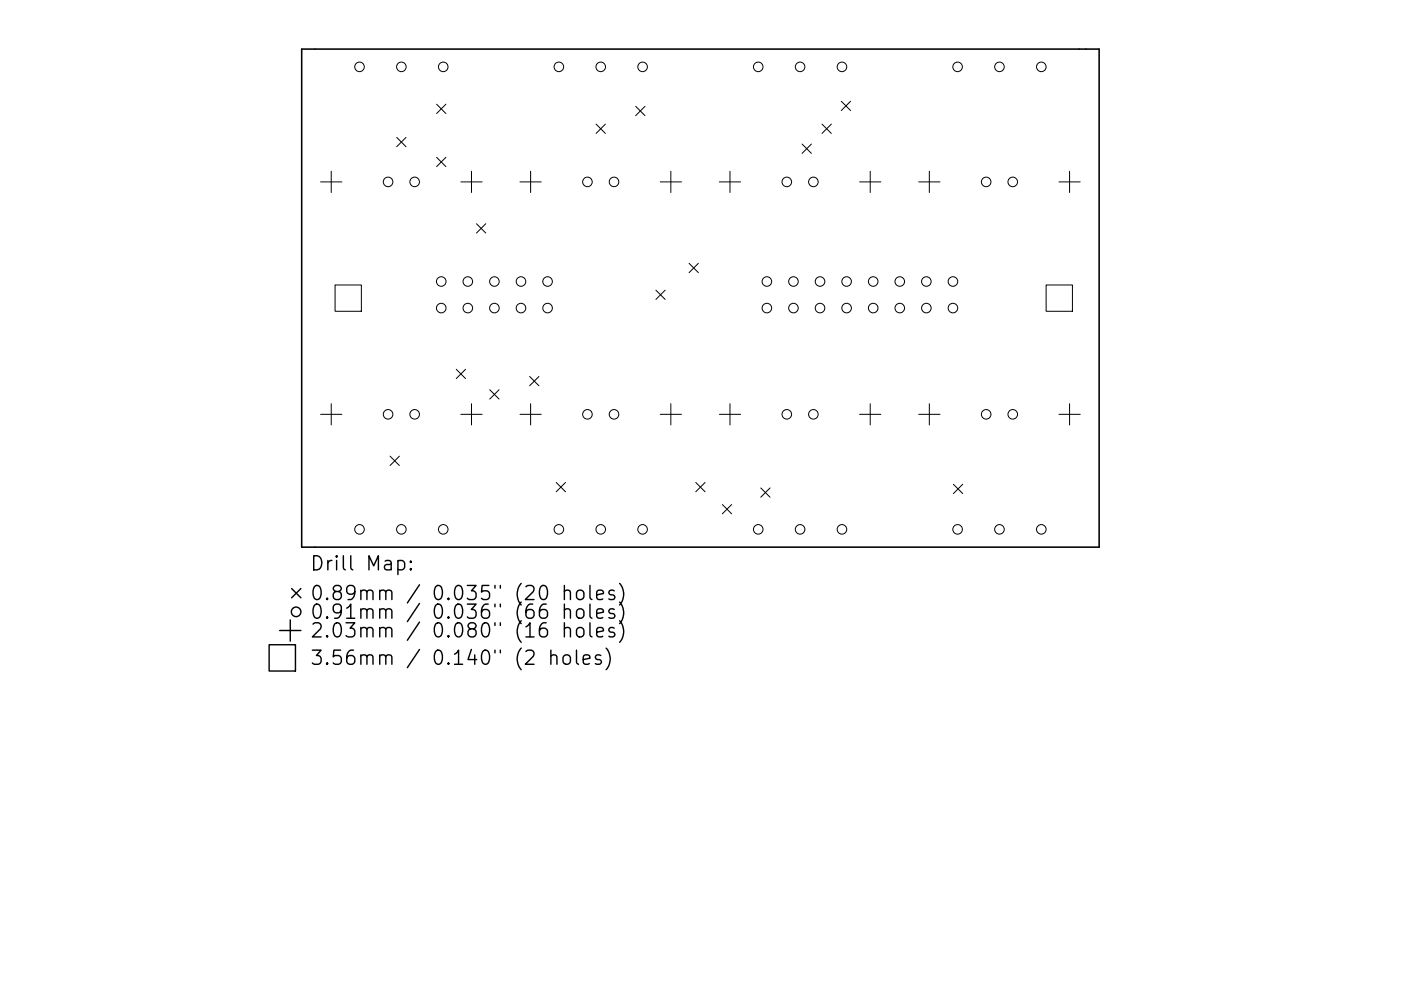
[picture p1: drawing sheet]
<svg xmlns="http://www.w3.org/2000/svg" width="297mm" height="210mm" viewBox="0 0 297 210" stroke-linecap="round" stroke-linejoin="round" font-family="sans-serif">
<defs><g id="words">
<g font-size="4.2">
<text x="65.8" y="121.1">Drill Map:</text>
<text x="65.8" y="127.4">0.89mm / 0.035&quot; (20 holes)</text>
<text x="65.8" y="131.3">0.91mm / 0.036&quot; (66 holes)</text>
<text x="65.8" y="135.3">2.03mm / 0.080&quot; (16 holes)</text>
<text x="65.8" y="141.1">3.56mm / 0.140&quot; (2 holes)</text>
</g>
</g></defs>
<path d="M64 10.4h169v105.7h-169z" fill="none" stroke="#000" stroke-width=".33"/>
<g fill="none" stroke="#000" stroke-width=".21">
<path d="M68 38.6h4.5M70.2 36.3v4.5M84.1 29.2l2 1.9M86.1 29.2l-2 1.9M92.6 22.1l1.9 2M92.6 33.4l1.9 2M94.5 22.1l-1.9 2M94.5 33.4l-1.9 2M97.7 38.6h4.5M100 36.3v4.5M110.2 38.6h4.6M112.5 36.3v4.5"/>
<path d="M126.4 26.3l2 2M128.4 26.3l-2 2M134.8 22.6l1.9 1.9M136.7 22.6l-1.9 1.9M140 38.6h4.5M142.2 36.3v4.5M152.5 38.6h4.5M154.8 36.3v4.5M170.1 30.6l1.9 1.9M172 30.6l-1.9 1.9M174.3 26.3l2 2M176.3 26.3l-2 2"/>
<path d="M178.4 21.5l1.9 2M180.3 21.5l-1.9 2M182.2 38.6h4.6M184.5 36.3v4.5M194.8 38.6h4.5M197 36.3v4.5M224.5 38.6h4.5M226.8 36.3v4.5M101 47.5l2 1.9M103 47.5l-2 1.9M146.1 55.9l2 1.9M148.1 55.9l-2 1.9"/>
<path d="M71 60.5h5.6v5.5h-5.6zM96.7 78.4l2 1.9M98.7 78.4l-2 1.9M112.3 79.9l2 1.9M114.3 79.9l-2 1.9M139.1 61.6l1.9 1.9M141 61.6l-1.9 1.9M221.8 60.5h5.6v5.5h-5.6zM68 87.9h4.5M70.2 85.7v4.5M82.7 96.8l2 2M84.7 96.8l-2 2"/>
<path d="M97.7 87.9h4.5M100 85.7v4.5M103.8 82.7l2 2M105.8 82.7l-2 2M110.2 87.9h4.6M112.5 85.7v4.5M140 87.9h4.5M142.2 85.7v4.5M152.5 87.9h4.5M154.8 85.7v4.5M182.2 87.9h4.6M184.5 85.7v4.5"/>
<path d="M194.8 87.9h4.5M197 85.7v4.5M224.5 87.9h4.5M226.8 85.7v4.5M117.9 102.4l2 1.9M119.9 102.4l-2 1.9M147.5 102.4l2 1.9M149.5 102.4l-2 1.9M153.2 107l1.9 2M155.1 107l-1.9 2M161.3 103.5l2 2M163.3 103.5l-2 2"/>
<path d="M202.1 102.7l2 2M204.1 102.7l-2 2"/>
<circle cx="76.2" cy="14.2" r="1.01"/>
<circle cx="85.1" cy="14.2" r="1.01"/>
<circle cx="94" cy="14.2" r="1.01"/>
<circle cx="118.5" cy="14.2" r="1.01"/>
<circle cx="127.4" cy="14.2" r="1.01"/>
<circle cx="136.2" cy="14.2" r="1.01"/>
<circle cx="160.8" cy="14.2" r="1.01"/>
<circle cx="169.6" cy="14.2" r="1.01"/>
<circle cx="178.5" cy="14.2" r="1.01"/>
<circle cx="203" cy="14.2" r="1.01"/>
<circle cx="211.9" cy="14.2" r="1.01"/>
<circle cx="220.8" cy="14.2" r="1.01"/>
<circle cx="82.3" cy="38.6" r="1.01"/>
<circle cx="87.9" cy="38.6" r="1.01"/>
<circle cx="124.5" cy="38.6" r="1.01"/>
<circle cx="130.2" cy="38.6" r="1.01"/>
<circle cx="166.8" cy="38.6" r="1.01"/>
<circle cx="172.5" cy="38.6" r="1.01"/>
<circle cx="209.1" cy="38.6" r="1.01"/>
<circle cx="214.7" cy="38.6" r="1.01"/>
<circle cx="93.6" cy="59.7" r="1.01"/>
<circle cx="99.2" cy="59.7" r="1.01"/>
<circle cx="104.8" cy="59.7" r="1.01"/>
<circle cx="110.5" cy="59.7" r="1.01"/>
<circle cx="116.1" cy="59.7" r="1.01"/>
<circle cx="162.6" cy="59.7" r="1.01"/>
<circle cx="168.2" cy="59.7" r="1.01"/>
<circle cx="173.9" cy="59.7" r="1.01"/>
<circle cx="179.5" cy="59.7" r="1.01"/>
<circle cx="185.1" cy="59.7" r="1.01"/>
<circle cx="190.8" cy="59.7" r="1.01"/>
<circle cx="196.4" cy="59.7" r="1.01"/>
<circle cx="202" cy="59.7" r="1.01"/>
<circle cx="93.6" cy="65.4" r="1.01"/>
<circle cx="99.2" cy="65.4" r="1.01"/>
<circle cx="104.8" cy="65.4" r="1.01"/>
<circle cx="110.5" cy="65.4" r="1.01"/>
<circle cx="116.1" cy="65.4" r="1.01"/>
<circle cx="162.6" cy="65.4" r="1.01"/>
<circle cx="168.2" cy="65.4" r="1.01"/>
<circle cx="173.9" cy="65.4" r="1.01"/>
<circle cx="179.5" cy="65.4" r="1.01"/>
<circle cx="185.1" cy="65.4" r="1.01"/>
<circle cx="190.8" cy="65.4" r="1.01"/>
<circle cx="196.4" cy="65.4" r="1.01"/>
<circle cx="202" cy="65.4" r="1.01"/>
<circle cx="82.3" cy="87.9" r="1.01"/>
<circle cx="87.9" cy="87.9" r="1.01"/>
<circle cx="124.5" cy="87.9" r="1.01"/>
<circle cx="130.2" cy="87.9" r="1.01"/>
<circle cx="166.8" cy="87.9" r="1.01"/>
<circle cx="172.5" cy="87.9" r="1.01"/>
<circle cx="209.1" cy="87.9" r="1.01"/>
<circle cx="214.7" cy="87.9" r="1.01"/>
<circle cx="76.2" cy="112.3" r="1.01"/>
<circle cx="85.1" cy="112.3" r="1.01"/>
<circle cx="94" cy="112.3" r="1.01"/>
<circle cx="118.5" cy="112.3" r="1.01"/>
<circle cx="127.4" cy="112.3" r="1.01"/>
<circle cx="136.2" cy="112.3" r="1.01"/>
<circle cx="160.8" cy="112.3" r="1.01"/>
<circle cx="169.6" cy="112.3" r="1.01"/>
<circle cx="178.5" cy="112.3" r="1.01"/>
<circle cx="203" cy="112.3" r="1.01"/>
<circle cx="211.9" cy="112.3" r="1.01"/>
<circle cx="220.8" cy="112.3" r="1.01"/>
</g>
<g fill="none" stroke="#000" stroke-width=".3">
<path d="M84.4 119.1l.8-.2 .6 .6v.8l-.3 .5-.3 .1-.8-.1M87.1 119.1l.1 .1-.1 .1-.2-.1 .2-.1v.2M57.1 136.8h5.5v5.6h-5.5zM59.3 133.8h4.5M61.5 131.5v4.5M61.8 124.9l2 1.9M63.8 124.9l-2 1.9M87.1 120.6l.1 .2-.1 .1-.2-.1 .2-.2v.3M116.8 139.2a.74 .74 0 0 1 1.3 .2v1.5M116.8 137.9v3M119.5 139.2a.81 .81 0 0 1 .8-.3 .81 .81 0 0 1 .6 .6v.9a.81 .81 0 0 1-.7 .6 .81 .81 0 0 1-.8-.6v-.9zM119.7 125.5a.74 .74 0 0 1 1.2 .1v1.6"/>
<path d="M119.7 129.5a.75 .75 0 0 1 1.2 .1v1.6M119.7 133.4a.74 .74 0 0 1 1.2 .2v1.5M119.7 124.2v3M119.7 128.2v3M119.7 132.1v3M122.2 137.9v2.6l.5 .4M122.4 125.5a.81 .81 0 0 1 .8-.3 .81 .81 0 0 1 .6 .6v.8a.81 .81 0 0 1-.8 .6 .81 .81 0 0 1-.8-.6v-.8zM122.4 129.5a.81 .81 0 0 1 .8-.3 .81 .81 0 0 1 .6 .5v.9a.81 .81 0 0 1-.8 .6 .81 .81 0 0 1-.8-.6v-.9zM122.4 133.4a.81 .81 0 0 1 .8-.3 .81 .81 0 0 1 .6 .6v.9a.81 .81 0 0 1-.8 .6 .81 .81 0 0 1-.8-.6v-.9zM123.7 139.9l1.4-.2-.2-.6-.8-.2-.4 .5v1.1l.1 .3 .3 .1 .8-.1M125.1 124.2v2.6l.4 .4M125.1 128.2v2.5l.4 .5"/>
<path d="M125.1 132.1v2.6l.4 .4M126.5 126.2l1.4-.3-.1-.5-.9-.2-.4 .4v1.2l.2 .3 .2 .1 .9-.1M126.5 130.2l1.4-.3-.1-.6-.9-.1-.4 .4v1.1l.2 .3 .2 .2 .9-.2M126.5 134.1l1.4-.3-.1-.5-.9-.2-.4 .5v1.1l.2 .3 .2 .1 .9-.1M127.4 139.1l-.7-.2-.5 .5 .2 .4 1 .3 .1 .3-.1 .4-.3 .1-.9-.1M128.5 137.5a3.4 3.4 0 0 1 0 4.6M130.2 125.4l-.7-.2-.4 .4 .1 .5 1 .3 .2 .2-.2 .5-.3 .1-.8-.1M130.2 129.3l-.7-.1-.4 .4 .1 .4 1 .3 .2 .3-.2 .4-.3 .2-.8-.2M130.2 133.3l-.7-.2-.4 .5 .1 .4 1 .3 .2 .3-.2 .4-.3 .1-.8-.1M131.4 123.8a3.4 3.4 0 0 1 0 4.6M131.4 127.7a3.4 3.4 0 0 1 0 4.6M131.4 131.7a3.4 3.4 0 0 1 0 4.6"/>
<circle cx="62.8" cy="129.8" r="1.01"/>
</g>
<use href="#words"/>
</svg>
